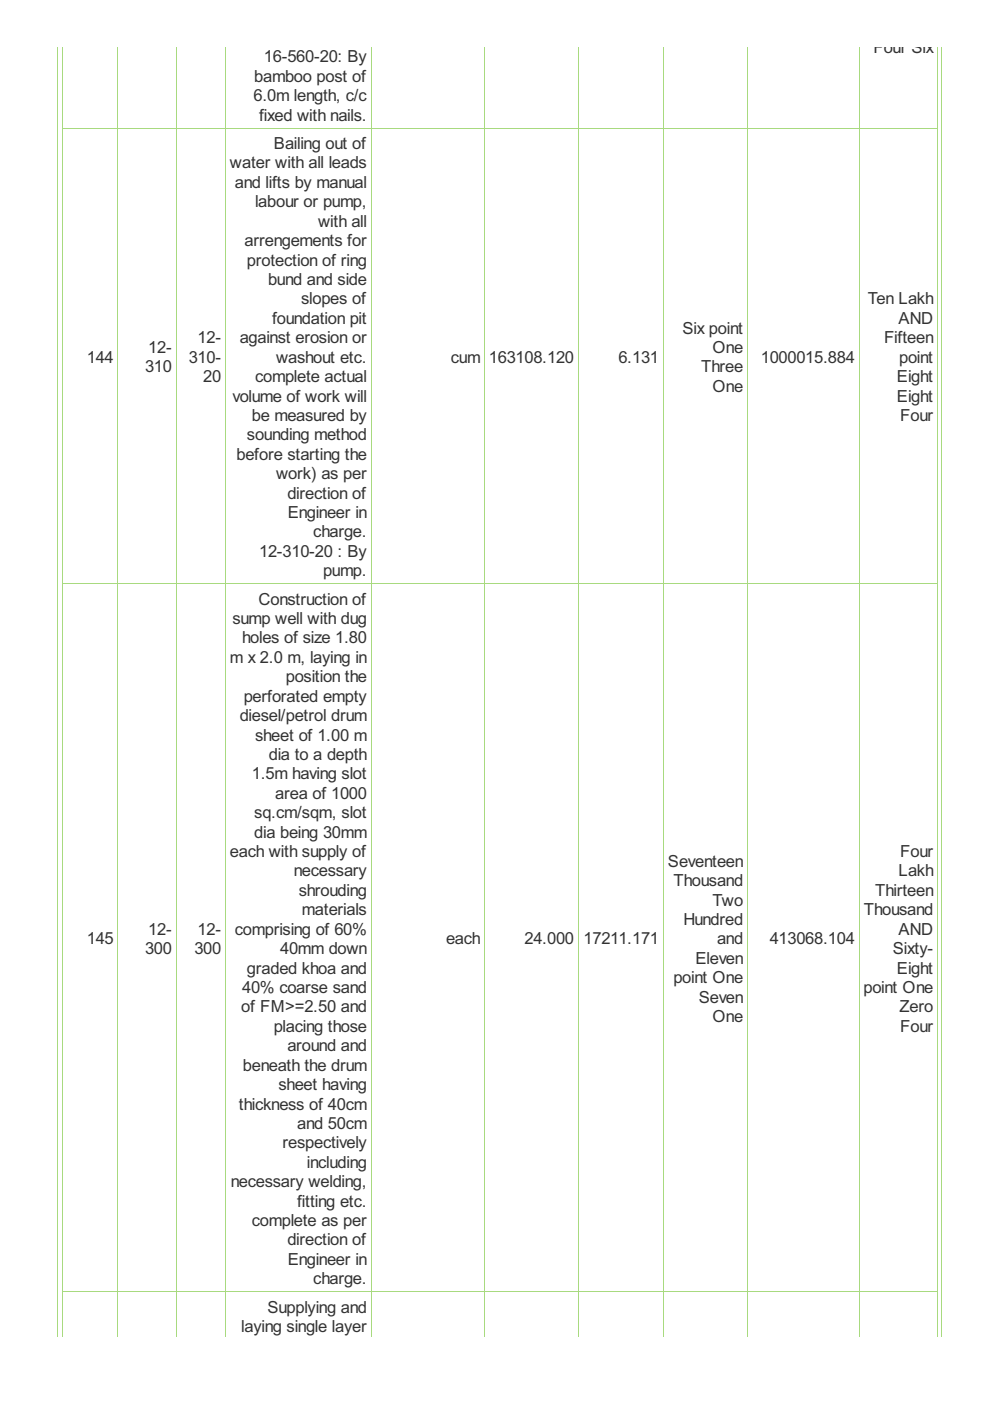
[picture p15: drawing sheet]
<svg xmlns="http://www.w3.org/2000/svg" width="210mm" height="297mm" viewBox="0 0 210 297" stroke-linecap="round" stroke-linejoin="round" font-family="sans-serif">
<defs><g id="words">
<g font-size="3.9" fill="#333">
<text x="185.2" y="11.2">Four Six</text>
<text x="53.9" y="17.4">bamboo post of</text>
<text x="56" y="13.3">16-560-20: By</text>
<text x="53.7" y="21.5">6.0m length, c/c</text>
<text x="54.9" y="25.6">fixed with nails.</text>
<text x="48.8" y="35.7">water with all leads</text>
<text x="58.1" y="31.6">Bailing out of</text>
<text x="49.8" y="39.8">and lifts by manual</text>
<text x="54.1" y="44">labour or pump,</text>
<text x="51.8" y="52.2">arrengements for</text>
<text x="67.5" y="48.1">with all</text>
<text x="52.4" y="56.3">protection of ring</text>
<text x="56.8" y="60.4">bund and side</text>
<text x="63.9" y="64.5">slopes of</text>
<text x="184" y="64.5">Ten Lakh</text>
<text x="57.7" y="68.7">foundation pit</text>
<text x="144.7" y="70.7">Six point</text>
<text x="190.5" y="68.7">AND</text>
<text x="18.4" y="76.9">144</text>
<text x="31.4" y="74.8">12-</text>
<text x="40" y="76.9">310-</text>
<text x="41.9" y="72.8">12-</text>
<text x="50.8" y="72.8">against erosion or</text>
<text x="58.5" y="76.9">washout etc.</text>
<text x="95.6" y="76.9">cum</text>
<text x="103.7" y="76.9">163108.120</text>
<text x="131.1" y="76.9">6.131</text>
<text x="151.1" y="74.8">One</text>
<text x="161.3" y="76.9">1000015.884</text>
<text x="187.4" y="72.8">Fifteen</text>
<text x="190.6" y="76.9">point</text>
<text x="30.7" y="79">310</text>
<text x="43.1" y="81">20</text>
<text x="54.1" y="81">complete actual</text>
<text x="148.7" y="79">Three</text>
<text x="151.1" y="83.1">One</text>
<text x="190.2" y="81">Eight</text>
<text x="49.3" y="85.1">volume of work will</text>
<text x="53.4" y="89.2">be measured by</text>
<text x="190.2" y="85.1">Eight</text>
<text x="190.9" y="89.2">Four</text>
<text x="52.4" y="93.4">sounding method</text>
<text x="50.1" y="97.5">before starting the</text>
<text x="58.5" y="101.6">work) as per</text>
<text x="60.9" y="105.7">direction of</text>
<text x="61" y="109.8">Engineer in</text>
<text x="66.4" y="114">charge.</text>
<text x="54.9" y="118.1">12-310-20 : By</text>
<text x="68.5" y="122.2">pump.</text>
<text x="54.8" y="128.2">Construction of</text>
<text x="49.3" y="132.3">sump well with dug</text>
<text x="51.3" y="136.4">holes of size 1.80</text>
<text x="48.8" y="140.5">m x 2.0 m, laying in</text>
<text x="51.7" y="148.8">perforated empty</text>
<text x="60.6" y="144.7">position the</text>
<text x="50.8" y="152.9">diesel/petrol drum</text>
<text x="54.1" y="157">sheet of 1.00 m</text>
<text x="57" y="161.1">dia to a depth</text>
<text x="53.4" y="165.2">1.5m having slot</text>
<text x="53.9" y="173.5">sq.cm/sqm, slot</text>
<text x="58.4" y="169.4">area of 1000</text>
<text x="53.9" y="177.6">dia being 30mm</text>
<text x="48.8" y="181.7">each with supply of</text>
<text x="62.3" y="185.8">necessary</text>
<text x="141.6" y="183.8">Seventeen</text>
<text x="190.5" y="185.8">Lakh</text>
<text x="190.9" y="181.7">Four</text>
<text x="63.3" y="190">shrouding</text>
<text x="142.8" y="187.9">Thousand</text>
<text x="185.5" y="190">Thirteen</text>
<text x="64" y="194.1">materials</text>
<text x="144.9" y="196.1">Hundred</text>
<text x="151.1" y="192">Two</text>
<text x="183.1" y="194.1">Thousand</text>
<text x="18.4" y="200.2">145</text>
<text x="30.7" y="202.3">300</text>
<text x="31.4" y="198.2">12-</text>
<text x="41.2" y="202.3">300</text>
<text x="41.9" y="198.2">12-</text>
<text x="49.8" y="198.2">comprising of 60%</text>
<text x="59.4" y="202.3">40mm down</text>
<text x="94.6" y="200.2">each</text>
<text x="111.2" y="200.2">24.000</text>
<text x="123.7" y="200.2">17211.171</text>
<text x="152" y="200.2">and</text>
<text x="163.2" y="200.2">413068.104</text>
<text x="189.3" y="202.3">Sixty-</text>
<text x="190.5" y="198.2">AND</text>
<text x="52.4" y="206.4">graded khoa and</text>
<text x="142.8" y="208.5">point One</text>
<text x="147.5" y="204.4">Eleven</text>
<text x="190.2" y="206.4">Eight</text>
<text x="51.2" y="214.7">of FM&gt;=2.50 and</text>
<text x="51.3" y="210.5">40% coarse sand</text>
<text x="148.2" y="212.6">Seven</text>
<text x="183.1" y="210.5">point One</text>
<text x="190.7" y="214.7">Zero</text>
<text x="58" y="218.8">placing those</text>
<text x="151.1" y="216.7">One</text>
<text x="190.9" y="218.8">Four</text>
<text x="51.5" y="227">beneath the drum</text>
<text x="60.9" y="222.9">around and</text>
<text x="59.1" y="231.1">sheet having</text>
<text x="50.6" y="235.2">thickness of 40cm</text>
<text x="63" y="239.4">and 50cm</text>
<text x="59.9" y="243.5">respectively</text>
<text x="48.9" y="251.7">necessary welding,</text>
<text x="65.1" y="247.6">including</text>
<text x="63" y="255.8">fitting etc.</text>
<text x="53.4" y="259.9">complete as per</text>
<text x="60.9" y="264.1">direction of</text>
<text x="61" y="268.2">Engineer in</text>
<text x="66.4" y="272.3">charge.</text>
<text x="56.7" y="278.3">Supplying and</text>
<text x="51.2" y="282.4">laying single layer</text>
</g>
</g></defs>
<g fill="none" stroke="#a8da7f" stroke-width=".21">
<path d="M12.1 9.9v273.4M13.2 9.9v273.4M25 9.9v273.4M37.4 9.9v273.4M47.8 9.9v273.4M78.7 9.9v273.4M102.7 9.9v273.4M122.6 9.9v273.4M140.6 9.9v273.4M158.5 9.9v273.4M182.1 9.9v273.4M198.8 9.9v273.4"/>
<path d="M199.6 9.9v273.4M13.1 27.2h185.8M13.1 123.8h185.8M13.1 273.9h185.8"/>
</g>
<use href="#words"/>
</svg>
